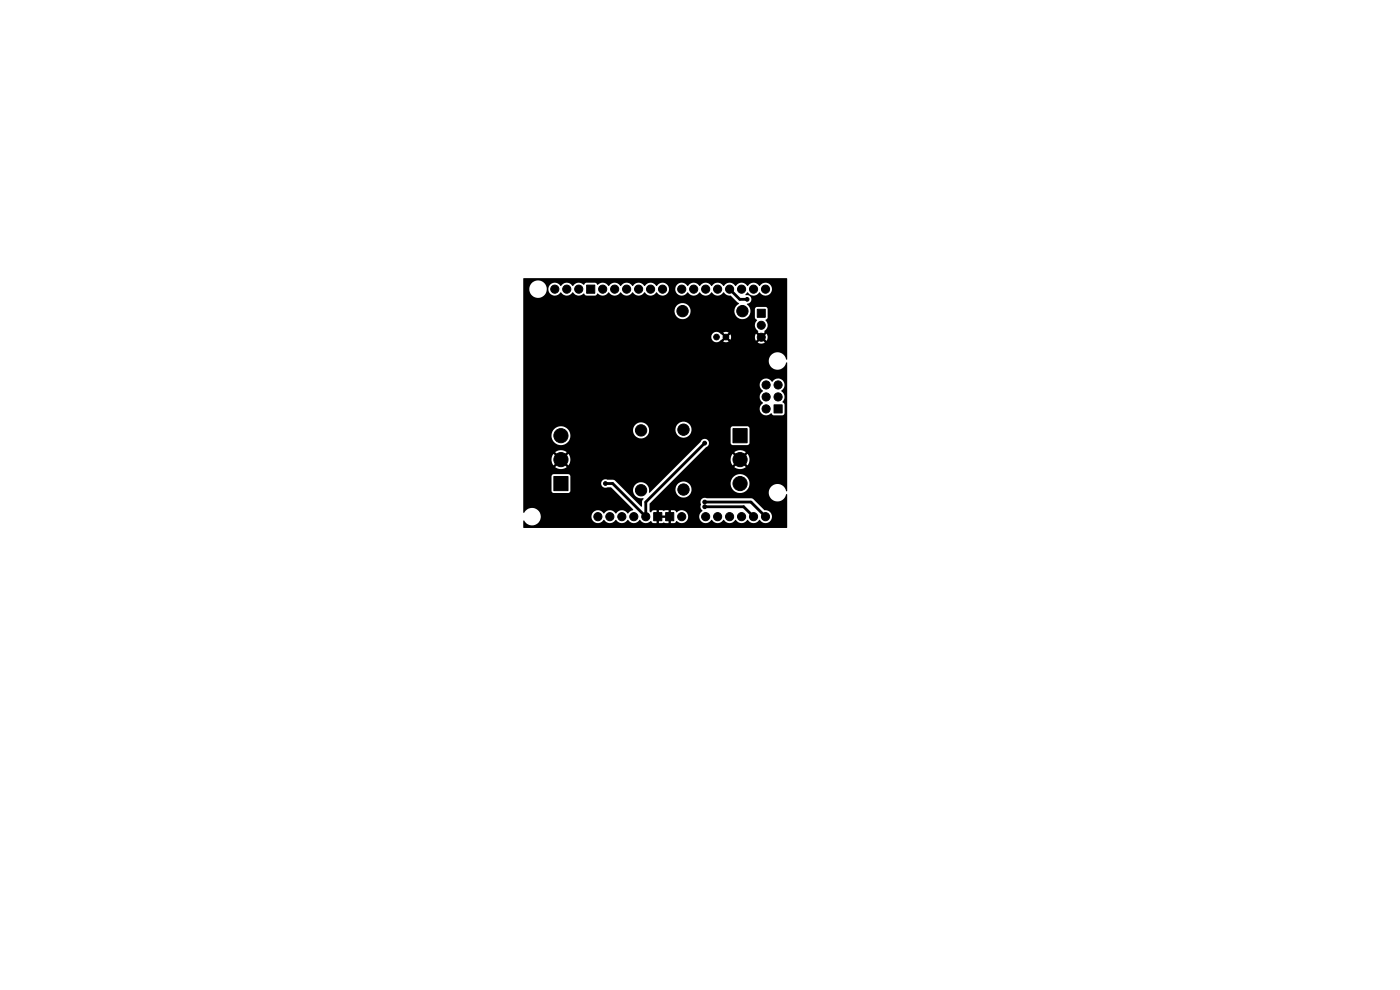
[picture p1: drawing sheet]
<svg xmlns="http://www.w3.org/2000/svg" width="297mm" height="210mm" viewBox="0 0 297 210" stroke-linecap="round" stroke-linejoin="round" font-family="sans-serif">
<g fill="#000" stroke="#000" stroke-width=".21">
<path d="M124.5 60.5h1.7v1.7h-1.7zM160.6 65.6h1.8v1.7h-1.8zM155.5 90.9h3v3h-3zM164.2 85.9h1.7v1.7h-1.7zM117.5 101.1h3v3h-3zM138.7 108.7h1.7v1.8h-1.7zM141.2 108.7h1.7v1.8h-1.7z"/>
<circle cx="117.7" cy="61.3" r=".86"/>
<circle cx="120.2" cy="61.3" r=".86"/>
<circle cx="122.8" cy="61.3" r=".86"/>
<circle cx="127.9" cy="61.3" r=".86"/>
<circle cx="130.4" cy="61.3" r=".86"/>
<circle cx="132.9" cy="61.3" r=".86"/>
<circle cx="135.5" cy="61.3" r=".86"/>
<circle cx="138" cy="61.3" r=".86"/>
<circle cx="140.6" cy="61.3" r=".86"/>
<circle cx="144.6" cy="61.3" r=".86"/>
<circle cx="144.8" cy="66" r="1.2"/>
<circle cx="147.2" cy="61.3" r=".86"/>
<circle cx="149.7" cy="61.3" r=".86"/>
<circle cx="152" cy="71.5" r=".6"/>
<circle cx="152.2" cy="61.3" r=".86"/>
<circle cx="154" cy="71.5" r=".6"/>
<circle cx="154.8" cy="61.3" r=".86"/>
<circle cx="157.3" cy="61.3" r=".86"/>
<circle cx="157.5" cy="66" r="1.2"/>
<circle cx="158.5" cy="63.5" r=".4"/>
<circle cx="159.9" cy="61.3" r=".86"/>
<circle cx="161.5" cy="69" r=".85"/>
<circle cx="161.5" cy="71.5" r=".85"/>
<circle cx="162.4" cy="61.3" r=".86"/>
<circle cx="119" cy="92.4" r="1.5"/>
<circle cx="119" cy="97.5" r="1.5"/>
<circle cx="136" cy="91.3" r="1.2"/>
<circle cx="145" cy="91.1" r="1.2"/>
<circle cx="149.5" cy="94" r=".4"/>
<circle cx="151" cy="94" r=".4"/>
<circle cx="157" cy="97.5" r="1.5"/>
<circle cx="162.5" cy="84.2" r=".86"/>
<circle cx="162.5" cy="81.7" r=".86"/>
<circle cx="162.5" cy="86.7" r=".86"/>
<circle cx="165.1" cy="81.7" r=".86"/>
<circle cx="165.1" cy="84.2" r=".86"/>
<circle cx="126.8" cy="109.6" r=".86"/>
<circle cx="128.4" cy="102.6" r=".4"/>
<circle cx="128.5" cy="101" r=".4"/>
<circle cx="129.4" cy="109.6" r=".86"/>
<circle cx="131.9" cy="109.6" r=".86"/>
<circle cx="134.5" cy="109.6" r=".86"/>
<circle cx="136" cy="104" r="1.2"/>
<circle cx="137" cy="109.6" r=".86"/>
<circle cx="144.6" cy="109.6" r=".86"/>
<circle cx="145" cy="103.8" r="1.2"/>
<circle cx="149.5" cy="106.5" r=".4"/>
<circle cx="149.5" cy="107.5" r=".4"/>
<circle cx="149.7" cy="109.6" r=".86"/>
<circle cx="152.2" cy="109.6" r=".86"/>
<circle cx="154.8" cy="109.6" r=".86"/>
<circle cx="157" cy="102.6" r="1.5"/>
<circle cx="157.3" cy="109.6" r=".86"/>
<circle cx="159.9" cy="109.6" r=".86"/>
<circle cx="162.4" cy="109.6" r=".86"/>
</g>
<path d="M154.8 61.3l2.1 2.2h1.6M149.5 94l-12.5 12.5v3.1l-7-7h-1.6M149.5 107.5h8.3l2.1 2.1M149.5 106.5h9.8l3.1 3.1" fill="none" stroke="#000" stroke-width=".6"/>
<path d="M139.5 109.6h2.6" fill="none" stroke="#000" stroke-width=".21"/>
<path d="M111 59.1l55.9-.1 .1 17.2-.1 .1a1.88 1.88 0 0 0-2.4-1.6 1.88 1.88 0 0 0-1.2 2.6 1.88 1.88 0 0 0 2.7 .8l.9-1.2 .1 27.2-.1 .1a1.9 1.9 0 0 0-2.9-1.3 1.9 1.9 0 0 0-.1 3.2 1.9 1.9 0 0 0 3-1.3l.1 .1v7l-.1 .1h-55.8l-.1-.1v-1.4l.1-.1a1.89 1.89 0 0 0 2.2 1 1.89 1.89 0 0 0 1.4-1.9h10.8v.2a1.37 1.37 0 0 0 1 1.2 1.37 1.37 0 0 0 1.5-.6h.1a1.58 1.58 0 0 0 2.6 0h.1a1.37 1.37 0 0 0 2.3 0 1.58 1.58 0 0 0 2.6 0h.1a1.46 1.46 0 0 0 2.3 .2l.3 .4 .9 .1v-1h.5v1l1-.2 1 .2v-1h.5v1l.9-.1 .3-.4a1.47 1.47 0 0 0 1.6 .4 1.47 1.47 0 0 0 .9-1.4h2.3v.2a1.37 1.37 0 0 0 1.1 1.2 1.37 1.37 0 0 0 1.5-.6 1.58 1.58 0 0 0 2.6 0h.1a1.37 1.37 0 0 0 2.3 0h.1a1.58 1.58 0 0 0 2.6 0h.1a1.37 1.37 0 0 0 2.3 0h.1a1.45 1.45 0 0 0 1.7 .6 1.45 1.45 0 0 0 .9-1.6 1.46 1.46 0 0 0-1.6-1.1l-2.6-2.5h-9.6a.97 .97 0 0 0-1.1 .3 .97 .97 0 0 0-.1 1.1 1.33 1.33 0 0 0 .3 1.3l-.5 .5-.2 .6h-2.3a1.43 1.43 0 0 0-1-1.2 1.43 1.43 0 0 0-1.5 .4l-.3-.4-.9-.1v1h-.5v-1l-1 .2-1-.2v1h-.5v-1l-.9 .1-.3 .4-.3-.3v-1.6l3.1-3.1h2.4v.3a1.7 1.7 0 0 0 2.5 1.3 1.7 1.7 0 0 0 .2-2.9h9v.3a2 2 0 0 0 3 1.6 2 2 0 0 0 0-3.4 2 2 0 0 0-3 1.5h-9.1a1.7 1.7 0 0 0-2.6 1.3h-2.4l6.4-6.3h7.7l.1 .7 .3 .6 .9-.9 .4 .4-.9 .9a1.98 1.98 0 0 0 2.4 0l-.9-.9 .4-.4 .9 .9 .1-.1a1.99 1.99 0 0 0-.1-2.3l-.9 .9-.4-.4 .9-.9-.1-.1a1.99 1.99 0 0 0-2.3 .1l.9 .9-.4 .4-.9-.9-.4 1.1h-7.7l2.5-2.5a.91 .91 0 0 0 .3-1.5 .91 .91 0 0 0-1.5 .3l-10.7 10.8h-.2a1.73 1.73 0 0 0-1.6-2.2 1.73 1.73 0 0 0-1.8 1.9 1.73 1.73 0 0 0 2.2 1.5l-.3 .6v1.1l-.1 .1-5.6-5.6-.5-.1h-1.1a.91 .91 0 0 0-1.4 .8 .91 .91 0 0 0 1.4 .8h.8l4.6 4.6v.2l-.6 .2-.5 .5a1.51 1.51 0 0 0-2.4 0h-.1a1.51 1.51 0 0 0-2.5 0 1.46 1.46 0 0 0-1.6-.6 1.46 1.46 0 0 0-1.1 1.2h-10.8a1.91 1.91 0 0 0-1.5-1.7 1.91 1.91 0 0 0-2.1 1l-.1-.1v-7.7h6v3.2l.5 .4h3l.4-.2 .1-.3v-3.1l-.4-.4h-3.1l-.4 .1-.1 .3h-6v-3.6h6l.1 .7 .3 .6 .9-.9 .4 .4-.9 .9a1.98 1.98 0 0 0 2.4 0l-.9-.9 .4-.4 .9 .9 .1-.1a1.99 1.99 0 0 0-.1-2.3l-.9 .9-.4-.4 .9-.9-.1-.1a1.99 1.99 0 0 0-2.3 .1l.9 .9-.4 .4-.9-.9-.4 1.1h-6v-5.1h6v.3a2 2 0 0 0 2.7 1.7 2 2 0 0 0 .9-3.1h13.7v.2a1.7 1.7 0 0 0 1.9 1.6 1.7 1.7 0 0 0 1.5-2h5.6v.3a1.7 1.7 0 0 0 1.9 1.5 1.7 1.7 0 0 0 1.5-1.9h8.3v3.1l.1 .3 .4 .1h3l.5-.4v-3.1l-.4-.5h-3.2l-.4 .5h-8.3a1.7 1.7 0 0 0-1.8-1.5 1.7 1.7 0 0 0-1.6 1.6h-5.6a1.7 1.7 0 0 0-1.8-1.4 1.7 1.7 0 0 0-1.6 1.6l-13.8-.1a2 2 0 0 0-2.1-.6 2 2 0 0 0-1.4 1.8h-6v-10.7h50.2l.2 .8 .5 .5a1.57 1.57 0 0 0 0 2.6l-.1 .1a1.4 1.4 0 0 0-.3 2.1 1.4 1.4 0 0 0 2.1 0l.5 .4h1.9l.3-.1 .1-.3v-1.9l-.4-.5a1.42 1.42 0 0 0-.2-2.3h-.1a1.46 1.46 0 0 0 .7-1.5 1.46 1.46 0 0 0-1.1-1.2l-.8 .1-.6 .6-.2-.1a1.37 1.37 0 0 0-1.5-.6 1.37 1.37 0 0 0-1 1.3h-50.2v-10.2h39.9v.2a1.1 1.1 0 0 0 1.7 .8h.8a1.1 1.1 0 0 0 1.2 0l-.6-.5-.6 .5h-.8l1-.9 .4 .3 .4-.3 .5 .6a1.1 1.1 0 0 0 0-1.2l-.5 .6-.4-.3-.4 .3-1-.9h.8l.6 .5 .6-.5a1.1 1.1 0 0 0-1.2 0h-.8a1.1 1.1 0 0 0-1.7 .8h-39.9v-5.5h32.1v.2a1.7 1.7 0 0 0 2.6 1.4 1.7 1.7 0 0 0 0-3 1.7 1.7 0 0 0-2.6 1.4h-32.1v-4.7h1.3v.3a1.85 1.85 0 0 0 2 1.7 1.85 1.85 0 0 0 1.7-2h.3v.2a1.37 1.37 0 0 0 1.1 1.3 1.37 1.37 0 0 0 1.5-.6v-.1a1.58 1.58 0 0 0 2.6 0l.1 .1a1.46 1.46 0 0 0 2.3 .2l.4 .4h1.9l.6-.5a1.51 1.51 0 0 0 2.3-.2l.1 .1a1.37 1.37 0 0 0 2.4 0v-.1a1.58 1.58 0 0 0 2.6 0l.1 .1a1.37 1.37 0 0 0 2.3 0l.1-.1a1.58 1.58 0 0 0 2.6 0l.1 .1a1.37 1.37 0 0 0 1.6 .5 1.37 1.37 0 0 0 .9-1.4h1.4v.2a1.37 1.37 0 0 0 1 1.3 1.37 1.37 0 0 0 1.5-.6v-.1a1.58 1.58 0 0 0 2.6 0l.1 .1a1.37 1.37 0 0 0 2.4 0v-.1a1.58 1.58 0 0 0 2.6 0 1.69 1.69 0 0 0 1.5 .7l1.8 1.7a1.71 1.71 0 0 0-.9 2.2 1.71 1.71 0 0 0 2.1 1 1.71 1.71 0 0 0 1.1-2h1l.1 1.8 .4 .4a1.57 1.57 0 0 0 .3 2.5l-.2 .1 .7 .7-.4 .3-.7-.6a1.34 1.34 0 0 0 .1 1.5l.6-.6 .4 .3-.6 .7a1.34 1.34 0 0 0 1.5 0l-.7-.7 .4-.3 .7 .5a1.34 1.34 0 0 0-.1-1.4l-.6 .6-.4-.3 .7-.7-.2-.1a1.6 1.6 0 0 0 .3-2.3l.5-.6v-1.8l-.2-.3-.3-.2h-1.8l-.3 .2-.2 .3h-1l-.6-1.2a.95 .95 0 0 0 .9-1.1 .95 .95 0 0 0-1.3-.7l.4-.5h.2a1.37 1.37 0 0 0 2.3 0l.1-.1a1.45 1.45 0 0 0 1.7 .6 1.45 1.45 0 0 0 .9-1.6 1.37 1.37 0 0 0-1.1-1 1.37 1.37 0 0 0-1.4 .6v.1a1.5 1.5 0 0 0-2.5-.1l-.1 .1a1.5 1.5 0 0 0-2.4-.1l-.1 .1a1.5 1.5 0 0 0-2.5-.1v.1a1.5 1.5 0 0 0-2.5-.1l-.1 .1a1.5 1.5 0 0 0-2.5-.1v.1a1.5 1.5 0 0 0-2.5-.1l-.1 .1a1.46 1.46 0 0 0-1.5-.7 1.46 1.46 0 0 0-1.1 1.2h-1.4v-.2a1.37 1.37 0 0 0-1.1-1 1.37 1.37 0 0 0-1.4 .6l-.1 .1a1.5 1.5 0 0 0-2.5-.1v.1a1.5 1.5 0 0 0-2.5-.1v.1a1.5 1.5 0 0 0-2.5-.1l-.1 .1a1.5 1.5 0 0 0-2.5-.1v.1a1.62 1.62 0 0 0-2.5-.3l-.5-.4h-1.9l-.4 .4a1.53 1.53 0 0 0-2.3 .2v.1a1.5 1.5 0 0 0-2.5-.1l-.1 .1a1.46 1.46 0 0 0-1.5-.7 1.46 1.46 0 0 0-1.2 1.2h-.3a1.85 1.85 0 0 0-1.9-1.7 1.85 1.85 0 0 0-1.8 1.7h-1.3zM140 109.4h1.6v.5h-1.6z" fill="#000"/>
</svg>
